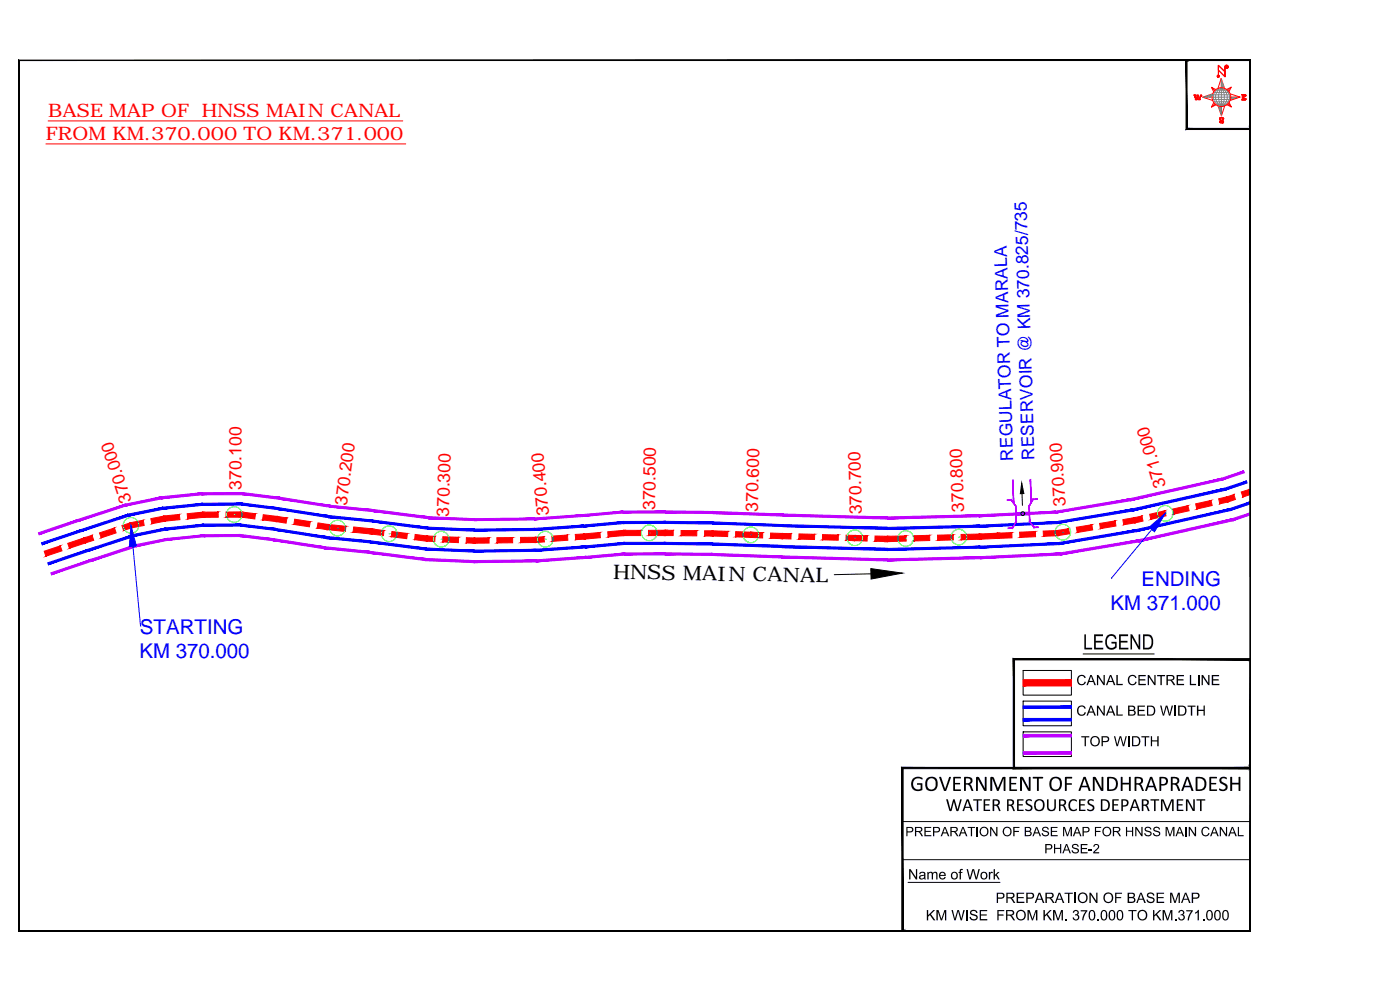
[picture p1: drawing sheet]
<svg xmlns="http://www.w3.org/2000/svg" width="420mm" height="297mm" viewBox="0 0 420 297" stroke-linecap="round" stroke-linejoin="round" font-family="sans-serif">
<defs><g id="words">
<text font-size="6.1" x="184" y="173.7" transform="rotate(1 184 173.7)">HNSS MAIN CANAL</text>
<g font-size="6.1" fill="#00f">
<text x="342.6" y="175.7">ENDING</text>
<text x="333.3" y="183">KM 371.000</text>
<text x="42" y="190.1">STARTING</text>
<text x="41.8" y="197.4">KM 370.000</text>
</g>
<g font-size="5.6" fill="#f00">
<text x="14.4" y="35.1">BASE MAP OF HNSS MAIN CANAL</text>
<text x="13.8" y="42">FROM KM.370.000 TO KM.371.000</text>
</g>
<g font-size="5.2" fill="#00f">
<text x="304.1" y="138.2" transform="rotate(-92 304.1 138.2)">REGULATOR TO MARALA</text>
<text x="310.5" y="138" transform="rotate(-92 310.5 138)">RESERVOIR @ KM 370.825/735</text>
</g>
<g font-size="5.2" fill="#f00">
<text x="72.4" y="146.9" transform="rotate(-90 72.4 146.9)">370.100</text>
<text x="349.9" y="145.8" transform="rotate(-107 349.9 145.8)">371.000</text>
<text x="39.6" y="150.2" transform="rotate(-108 39.6 150.2)">370.000</text>
<text x="104.1" y="151.8" transform="rotate(-83 104.1 151.8)">370.200</text>
<text x="134.7" y="155" transform="rotate(-88 134.7 155)">370.300</text>
<text x="164.8" y="154.6" transform="rotate(-95 164.8 154.6)">370.400</text>
<text x="196.6" y="153.1" transform="rotate(-89 196.6 153.1)">370.500</text>
<text x="227.4" y="153.5" transform="rotate(-88 227.4 153.5)">370.600</text>
<text x="258.7" y="154.3" transform="rotate(-91 258.7 154.3)">370.700</text>
<text x="289.4" y="153.5" transform="rotate(-92 289.4 153.5)">370.800</text>
<text x="319.9" y="151.7" transform="rotate(-94 319.9 151.7)">370.900</text>
</g>
</g></defs>
<!-- layer: CANAL1 -->
<g fill="#f00" stroke="#f00" stroke-width=".3">
<path d="M13.3 165.4l.5 1.5 4.3-3.1zM13.8 166.9l4.3-3.1 .5 1.5z"/>
<path d="M20.3 163l.5 1.5 4.4-3.1zM20.8 164.5l4.4-3.1 .5 1.5z"/>
<path d="M25.2 161.4l.5 1.5 1.9-2.3zM27.6 160.6l.5 1.5-2.4 .8z"/>
<path d="M29.9 159.9l.5 1.5 3.9-3zM30.4 161.4l3.9-3 .6 1.5z"/>
<path d="M36.6 157.7l.5 1.5 1.9-2.3zM39 156.9l.5 1.5-2.4 .8z"/>
<path d="M39.1 156.8l.3 1.6 3.6-2.3zM39.4 158.4l3.6-2.3 .3 1.5z"/>
<path d="M45.3 155.6l.3 1.5 3.5-2.2zM45.6 157.1l3.5-2.2 .4 1.5z"/>
<path d="M49.2 154.8l.2 1.6 4.4-2.1zM49.4 156.4l4.4-2.1 .2 1.6z"/>
<path d="M56.2 154.1l.1 1.6 4.5-2zM56.3 155.7l4.5-2 .2 1.5z"/>
<path d="M60.9 153.7v1.5l4.6-1.6zM60.9 155.2l4.6-1.6v1.6z"/>
<path d="M67.8 153.6v1.6l4.6-1.6zM67.8 155.2l4.6-1.6v1.6z"/>
<path d="M72.5 153.6l-.2 1.6 4.4-1.1zM72.3 155.2l4.4-1.1-.2 1.6z"/>
<path d="M79 154.4l-.2 1.6 4.4-1.1zM78.8 156l4.4-1.1-.3 1.6z"/>
<path d="M83.2 154.9l-.3 1.6 3.2-1.1zM82.9 156.5l3.2-1.1-.2 1.6z"/>
<path d="M88.4 155.8l-.2 1.6 4.9-.9zM88.2 157.4l4.9-.9-.2 1.6z"/>
<path d="M95.4 156.9l-.2 1.6 3.2-1.1zM95.2 158.5l3.2-1.1-.3 1.5z"/>
<path d="M98.4 157.4l-.2 1.5 5.6-1zM98.2 158.9l5.6-1-.2 1.6z"/>
<path d="M106.1 158.1l-.1 1.6 5.6-1zM106 159.7l5.6-1-.2 1.5z"/>
<path d="M111.6 158.7l-.2 1.5 3.8-1zM111.4 160.2l3.8-1-.1 1.5z"/>
<path d="M117.6 159.5l-.2 1.5 4.9-.9zM117.4 161l4.9-.9-.2 1.5z"/>
<path d="M124.6 160.4l-.2 1.5 3.8-1.1zM124.4 161.9l3.8-1.1-.2 1.6z"/>
<path d="M128.2 160.8l-.1 1.6 2.5-1.5zM128.1 162.4l2.5-1.5-.1 1.6z"/>
<path d="M132.9 161v1.6l4.7-1.4zM132.9 162.6l4.7-1.4v1.6z"/>
<path d="M140 161.3l-.1 1.6 2.5-1.5zM139.9 162.9l2.5-1.5-.1 1.6z"/>
<path d="M142.3 161.4v1.6l4.5-1.6zM142.3 163l4.5-1.6v1.5z"/>
<path d="M149.1 161.3l.1 1.6 4.7-1.6zM149.2 162.9l4.7-1.6v1.6z"/>
<path d="M156.2 161.2v1.6l4.5-1.6zM156.2 162.8l4.5-1.6v1.6z"/>
<path d="M160.6 161.2l.1 1.6 2.6-1.8zM160.7 162.8l2.6-1.8 .1 1.6z"/>
<path d="M165.6 160.9l.1 1.5 4.6-1.9zM165.7 162.4l4.6-1.9 .1 1.6z"/>
<path d="M172.6 160.4l.2 1.5 2.5-1.7zM172.8 161.9l2.5-1.7 .1 1.6z"/>
<path d="M175.3 160.2l.1 1.6 4.7-2zM175.4 161.8l4.7-2 .1 1.5z"/>
<path d="M182.4 159.6l.1 1.5 4.6-2zM182.5 161.1l4.6-2 .2 1.6z"/>
<path d="M187.2 159.1v1.6l5-1.6zM187.2 160.7l5-1.6v1.6z"/>
<path d="M194.6 159.1v1.6l5.1-1.6zM194.6 160.7l5.1-1.6v1.6z"/>
<path d="M199.7 159.1v1.6l2.3-1.6zM199.7 160.7l2.3-1.6v1.6z"/>
<path d="M204.4 159.2v1.5l4.7-1.5zM204.4 160.7l4.7-1.5v1.6z"/>
<path d="M211.5 159.3v1.5l2.4-1.5zM211.5 160.8l2.4-1.5-.1 1.5z"/>
<path d="M213.9 159.3l-.1 1.5 4.7-1.4zM213.8 160.8l4.7-1.4-.1 1.6z"/>
<path d="M220.8 159.5l-.1 1.6 4.7-1.4zM220.7 161.1l4.7-1.4-.1 1.5z"/>
<path d="M225.4 159.7l-.1 1.5 3.6-1.4zM225.3 161.2l3.6-1.4v1.6z"/>
<path d="M231.3 159.9l-.1 1.6 3.6-1.4zM231.2 161.5l3.6-1.4v1.5z"/>
<path d="M234.8 160.1v1.5l2.6-1.5zM234.8 161.6l2.6-1.5v1.6z"/>
<path d="M239.8 160.2l-.1 1.6 4.8-1.5zM239.7 161.8l4.8-1.5-.1 1.6z"/>
<path d="M246.9 160.4l-.1 1.6 4.8-1.5zM246.8 162l4.8-1.5v1.6z"/>
<path d="M253.9 160.6v1.5l2.7-1.4zM253.9 162.1l2.7-1.4-.1 1.5zM256.6 160.7l-.1 1.5 3.8-1.5zM256.5 162.2l3.8-1.5-.1 1.6z"/>
<path d="M262.6 160.8v1.6l3.7-1.5zM262.6 162.4l3.7-1.5v1.6z"/>
<path d="M266.3 160.9v1.6l5.6-1.7zM266.3 162.5l5.6-1.7 .1 1.5z"/>
<path d="M274.2 160.7l.1 1.6 4.7-1.7zM274.3 162.3l4.7-1.7v1.6z"/>
<path d="M281.4 160.6v1.5l4.7-1.7zM281.4 162.1l4.7-1.7v1.6z"/>
<path d="M288.4 160.4l.1 1.6 5.5-1.8zM288.5 162l5.5-1.8 .1 1.6z"/>
<path d="M294 160.2l.1 1.6 5.2-1.8zM294.1 161.8l5.2-1.8 .1 1.5zM299.3 160l.1 1.5 4.3-1.7zM299.4 161.5l4.3-1.7v1.6z"/>
<path d="M306 159.7l.1 1.5 4.6-1.7zM306.1 161.2l4.6-1.7 .1 1.5z"/>
<path d="M313.1 159.3l.1 1.6 4.2-1.7zM313.2 160.9l4.2-1.7 .1 1.5z"/>
<path d="M317.3 159.2l.3 1.5 3.1-2.1zM317.6 160.7l3.1-2.1 .3 1.5z"/>
<path d="M323 158.2l.3 1.6 4.4-2.4zM323.3 159.8l4.4-2.4 .2 1.6z"/>
<path d="M330 157.1l.3 1.5 4.4-2.3zM330.3 158.6l4.4-2.3 .2 1.5z"/>
<path d="M337 155.9l.2 1.5 3.2-2.1zM337.2 157.4l3.2-2.1 .2 1.6z"/>
<path d="M340.3 155.4l.4 1.5 2-2.1zM342.7 154.8l.3 1.5-2.3 .6z"/>
<path d="M345 154.3l.4 1.5 4.2-2.6zM345.4 155.8l4.2-2.6 .3 1.6z"/>
<path d="M351.9 152.7l.4 1.6 4.2-2.6zM352.3 154.3l4.2-2.6 .4 1.5z"/>
<path d="M358.8 151.2l.4 1.5 4.2-2.5zM359.2 152.7l4.2-2.5 .4 1.5z"/>
<path d="M365.7 149.6l.4 1.6 2-2.1zM368.1 149.1l.4 1.5-2.4 .6z"/>
<path d="M368.1 149.1l.4 1.5 1.8-2.2zM370.3 148.4l.5 1.5-2.3 .7z"/>
<path d="M372.5 147.6l.5 1.5 1.8-2.2zM374.8 146.9l.5 1.5-2.3 .7z"/>
<path d="M307.1 205.8h14.4v-1.9zM307.1 203.9h14.4l-14.4 1.9z"/>
</g>
<g fill="none" stroke="#f00" stroke-width=".3">
<path d="M39 156.9l.5 1.5M49.1 154.9l.4 1.5M60.8 153.7l.2 1.5M72.4 153.6v1.6M83.2 154.9l-.3 1.6M98.4 157.4l-.3 1.5M111.6 158.7l-.2 1.5M187.1 159.1l.2 1.6M199.7 159.1v1.6M213.9 159.3l-.1 1.5M225.4 159.7l-.1 1.5M317.4 159.2l.1 1.5"/>
<path d="M340.4 155.3l.2 1.6M368.1 149.1l.4 1.5M374.8 146.9l.5 1.5M25.2 161.4l.5 1.5M128.2 160.8l-.2 1.6M142.4 161.4l-.1 1.6M160.7 161.2v1.6M175.3 160.2l.1 1.6M234.8 160.1v1.5M266.3 160.9v1.6M294 160.2l.1 1.6"/>
</g>
<g fill="#00f" stroke="#00f" stroke-width=".3">
<path d="M14.3 168.9l.2 .6 11.8-4.7zM14.5 169.5l11.8-4.7 .2 .6zM26.3 164.8l.2 .6 13.5-5zM26.5 165.4l13.5-5 .1 .6zM40 160.4l.1 .6 9.6-2.6zM40.1 161l9.6-2.6 .1 .6zM49.7 158.4l.1 .6 11.2-1.7zM49.8 159l11.2-1.7 .1 .6zM61 157.3l.1 .6 11.2-.7zM61.1 157.9l11.2-.7-.1 .7zM72.3 157.2l-.1 .7 10.4 .6zM72.2 157.9l10.4 .6v.6zM82.6 158.5v.6l15.3 1.9zM82.6 159.1l15.3 1.9-.1 .6zM97.9 161l-.1 .6 13.4 .7zM97.8 161.6l13.4 .7-.1 .6zM111.2 162.3l-.1 .6 16.8 1.5zM111.1 162.9l16.8 1.5v.7zM127.9 164.4v.7h14.4zM127.9 165.1h14.4v.6zM142.3 165.1v.6l18.5-.9zM142.3 165.7l18.5-.9v.6zM160.8 164.8v.6l14.8-1.6zM160.8 165.4l14.8-1.6 .1 .6zM175.6 163.8l.1 .6 11.6-1.7zM175.7 164.4l11.6-1.7 .1 .7zM187.3 162.7l.1 .7 12.3-.7zM187.4 163.4l12.3-.7-.1 .7zM199.7 162.7l-.1 .7 14.2-.5zM199.6 163.4l14.2-.5v.6zM213.8 162.9v.6l20.9 .2zM213.8 163.5l20.9 .2v.6zM234.7 163.7v.6l31.6 .2zM234.7 164.3l31.6 .2v.7zM266.3 164.5v.7l27.8-1.3zM266.3 165.2l27.8-1.3v.6zM294.1 163.9v.6l23.7-1.7zM294.1 164.5l23.7-1.7 .1 .6zM317.8 162.8l.1 .6 23.2-4.5zM317.9 163.4l23.2-4.5v.6zM341.1 158.9v.6l27.9-6.9zM341.1 159.5l27.9-6.9 .2 .6zM369 152.6l.2 .6 6.1-2.7zM369.2 153.2l6.1-2.7v.7z"/>
<path d="M12.5 162.9l.2 .5 11.7-4.5zM12.7 163.4l11.7-4.5 .1 .6zM24.4 158.9l.1 .6 13.9-5.2zM24.5 159.5l13.9-5.2 .1 .6zM38.4 154.3l.1 .6 10.3-2.7zM38.5 154.9l10.3-2.7 .1 .6zM48.8 152.2l.1 .6 11.8-1.8zM48.9 152.8l11.8-1.8v.6zM60.7 151v.6l12-.7zM60.7 151.6l12-.7-.1 .7zM72.7 150.9l-.1 .7 10.9 .7zM72.6 151.6l10.9 .7v.6zM83.5 152.3v.6l15.2 1.8zM83.5 152.9l15.2 1.8-.1 .6zM98.7 154.7l-.1 .6 13.3 .7zM98.6 155.3l13.3 .7v.6zM111.9 156v.6l16.6 1.6zM111.9 156.6l16.6 1.6-.1 .6zM128.5 158.2l-.1 .6h14zM128.4 158.8h14v.6zM142.4 158.8v.6l18.1-.9zM142.4 159.4l18.1-.9v.7zM160.5 158.5v.7l14.6-1.7zM160.5 159.2l14.6-1.7v.7zM175.1 157.5v.7l11.9-1.7zM175.1 158.2l11.9-1.7 .1 .6zM187 156.5l.1 .6 12.6-.7zM187.1 157.1l12.6-.7v.7zM199.7 156.4v.7l14.2-.5zM199.7 157.1l14.2-.5v.6zM213.9 156.6v.6l21 .2zM213.9 157.2l21 .2v.6zM234.9 157.4v.6l31.4 .2zM234.9 158l31.4 .2v.7zM266.3 158.2v.7l27.6-1.3zM266.3 158.9l27.6-1.3v.6zM293.9 157.6v.6l23.2-1.7zM293.9 158.2l23.2-1.7 .1 .6zM317.1 156.5l.1 .6 22.6-4.4zM317.2 157.1l22.6-4.4 .2 .6zM339.8 152.7l.2 .6 27.4-6.8zM340 153.3l27.4-6.8 .2 .7zM367.4 146.5l.2 .7 6.5-2.9zM367.6 147.2l6.5-2.9 .2 .6z"/>
<path d="M307.1 216.3h14.4v-.7zM307.1 215.6h14.4l-14.4 .7z"/>
<path d="M307.1 212.6h14.4v-.8zM307.1 211.8h14.4l-14.4 .8z"/>
</g>
<g fill="#bf00ff" stroke="#bf00ff" stroke-width=".3">
<path d="M15.3 171.9l.2 .6 11.8-4.7zM15.5 172.5l11.8-4.7 .2 .6z"/>
<path d="M27.3 167.8l.2 .6 13.3-5zM27.5 168.4l13.3-5 .2 .6zM40.8 163.4l.2 .6 9.2-2.5zM41 164l9.2-2.5 .1 .6zM50.2 161.5l.1 .6 10.9-1.7zM50.3 162.1l10.9-1.7v.6zM61.2 160.4v.6l10.9-.6zM61.2 161l10.9-.6-.1 .6zM72.1 160.4l-.1 .6 10.2 .6zM72 161l10.2 .6-.1 .7zM82.2 161.6l-.1 .7 15.4 1.7zM82.1 162.3l15.4 1.7-.1 .7zM97.5 164l-.1 .7 13.4 .7zM97.4 164.7l13.4 .7v.6zM110.8 165.4v.6l16.8 1.6zM110.8 166l16.8 1.6v.6zM127.6 167.6v.6h14.7zM127.6 168.2h14.7l-.1 .6zM142.3 168.2l-.1 .6 18.7-.8zM142.2 168.8l18.7-.8v.6zM160.9 168v.6l14.9-1.7zM160.9 168.6l14.9-1.7 .1 .7zM175.8 166.9l.1 .7 11.6-1.7zM175.9 167.6l11.6-1.7v.6zM187.5 165.9v.6l12.1-.6zM187.5 166.5l12.1-.6v.6zM199.6 165.9v.6l14.1-.5zM199.6 166.5l14.1-.5v.7zM213.7 166v.7l20.9 .1zM213.7 166.7l20.9 .1v.6zM234.6 166.8v.6l31.7 .3zM234.6 167.4l31.7 .3v.6zM266.3 167.7v.6l27.9-1.3zM266.3 168.3l27.9-1.3 .1 .6zM294.2 167l.1 .6 23.8-1.7zM294.3 167.6l23.8-1.7 .1 .6zM318.1 165.9l.1 .6 23.4-4.5zM318.2 166.5l23.4-4.5 .2 .6zM341.6 162l.2 .6 28.1-7zM341.8 162.6l28.1-7 .1 .7zM369.9 155.6l.1 .7 5.3-2.5zM370 156.3l5.3-2.5v.7z"/>
<path d="M11.5 159.9l.2 .5 11.6-4.5zM11.7 160.4l11.6-4.5 .3 .6zM23.3 155.9l.3 .6 14-5.2zM23.6 156.5l14-5.2 .1 .5zM37.6 151.3l.1 .5 10.6-2.7zM37.7 151.8l10.6-2.7 .1 .6zM48.3 149.1l.1 .6 12.2-1.9zM48.4 149.7l12.2-1.9v.7zM60.6 147.8v.7l12.2-.7zM60.6 148.5l12.2-.7v.6zM72.8 147.8v.6l11.2 .8zM72.8 148.4l11.2 .8-.1 .6zM84 149.2l-.1 .6 15.2 1.8zM83.9 149.8l15.2 1.8-.1 .6zM99.1 151.6l-.1 .6 13.3 .7zM99 152.2l13.3 .7-.1 .6zM112.3 152.9l-.1 .6 16.5 1.5zM112.2 153.5l16.5 1.5v.7zM128.7 155v.7l13.7-.1zM128.7 155.7l13.7-.1v.6zM142.4 155.6v.6l18-.8zM142.4 156.2l18-.8v.6zM160.4 155.4v.6l14.5-1.6zM160.4 156l14.5-1.6v.6zM174.9 154.4v.6l12-1.7zM174.9 155l12-1.7 .1 .6zM186.9 153.3l.1 .6 12.7-.6zM187 153.9l12.7-.6v.6zM199.7 153.3v.6l14.3-.4zM199.7 153.9l14.3-.4v.6zM214 153.5v.6l21 .1zM214 154.1l21 .1v.7zM235 154.2v.7l31.3 .2zM235 154.9l31.3 .2v.6zM266.3 155.1v.6l27.5-1.3zM266.3 155.7l27.5-1.3v.7zM293.8 154.4v.7l23-1.7zM293.8 155.1l23-1.7v.6zM316.8 153.4v.6l22.4-4.4zM316.8 154l22.4-4.4 .2 .6zM339.2 149.6l.2 .6 27.1-6.7zM339.4 150.2l27.1-6.7 .2 .6zM366.5 143.5l.2 .6 6.5-2.8zM366.7 144.1l6.5-2.8 .2 .6z"/>
<path d="M307.1 226.3h14.4v-.7zM307.1 225.6h14.4l-14.4 .7z"/>
<path d="M307.1 221.1h14.4v-.8zM307.1 220.3h14.4l-14.4 .8z"/>
</g>
<!-- layer: STRUCTURE -->
<g fill="#7f00ff" stroke="#7f00ff" stroke-width=".3">
<path d="M302.3 150v.2l1.2-.3zM302.3 150.2l1.2-.3v.2zM303.5 149.9l1.4 1.9zM303.5 150.1l1.4 1.7zM304.8 151.9l.2 2.3zM304.8 151.9l.2 2.3z"/>
<path d="M304.9 154.2l.2 2.3zM304.9 154.2l.2 2.3h-.2zM304.9 156.5l-1.1 2 1.3-2zM304.9 156.5l-1.1 2v-.1zM302.5 158.6l1.3-.1v-.1zM302.5 158.4h1.3l-1.3 .2z"/>
<path d="M303.9 144.1l.2 6.9h.2zM303.9 144.1l.2-.1 .2 7z"/>
<path d="M309.2 143.9l.2 6.9h.2zM309.2 143.9l.1-.1 .3 7z"/>
<path d="M310.3 158.3h1.3v-.2zM310.4 158.2l1.2-.1-1.3 .2zM308.9 156.4l1.4 1.9 .1-.1zM308.9 156.4h.2l1.3 1.8zM308.9 154.1v2.3h.2zM308.9 154.1l.2 2.3zM308.8 151.7l.2 2.4zM308.8 151.7l.2 .1v2.3zM310 149.7l-1.2 2 .2 .1zM310 149.7l.1 .2-1.1 1.9zM310 149.7l.1 .2 1.2-.2zM310.1 149.9l1.2-.2v.2z"/>
<path d="M304.9 154.6l4.1-.1-.1-.8zM304.9 153.8l4-.1-4 .9z"/>
</g>
<path d="M304.9 154.2h.1" fill="none" stroke="#7f00ff" stroke-width=".3"/>
<path d="M306.6 144.9l.7 3.2h-1.1z" fill="#000" stroke="#000" stroke-width=".3"/>
<g fill="none" stroke="#000" stroke-width=".3">
<path d="M306.7 148.1l.1 3.5"/>
<circle cx="307" cy="154.1" r=".57"/>
</g>
<path d="M296.7 59l2.4 80.1 13.6-.5zM296.7 59l13.6-.5 2.4 80.1z" fill="#fff" stroke="#fff" stroke-width=".3"/>
<!-- layer: CSMark -->
<g fill="none" stroke="#0f0" stroke-width=".3">
<path d="M39.3 157.6h.1M70.3 154.4h.1M101.3 158.5h.1M194.8 159.9h.1M319 159.7h.1M349.7 154.1h.1M116.8 160.1h.1M132.4 161.8h.1M163.6 161.8h.1M225.3 160.5h.1M256.5 161.4h.1M271.8 161.6h.1"/>
<path d="M287.8 161.2h.1"/>
<circle cx="39.3" cy="157.6" r="2.35"/>
<circle cx="70.3" cy="154.4" r="2.35"/>
<circle cx="101.3" cy="158.4" r="2.35"/>
<circle cx="194.9" cy="159.9" r="2.35"/>
<circle cx="319" cy="159.7" r="2.35"/>
<circle cx="349.7" cy="154" r="2.35"/>
<circle cx="116.8" cy="160.1" r="2.35"/>
<circle cx="132.4" cy="161.8" r="2.35"/>
<circle cx="163.7" cy="161.8" r="2.35"/>
<circle cx="225.3" cy="160.5" r="2.35"/>
<circle cx="256.5" cy="161.4" r="2.35"/>
<circle cx="271.8" cy="161.6" r="2.35"/>
<circle cx="287.8" cy="161.1" r="2.35"/>
</g>
<!-- layer: PAGE -->
<g fill="#000" stroke="#000" stroke-width=".3">
<path d="M356.1 18h19.2zM356.2 18.2l19.1-.2zM375.3 18v20.7zM375.2 18.2l.1 20.5zM375.2 38.5l.1 .4zM356.2 38.5h19l.1 .4zM356.2 38.5l-.2 .4h19.3z"/>
<path d="M356 18v20.9l.2-.4zM356 18l.2 .2v20.3zM356 18l.2 .2z"/>
<path d="M304.1 197.6l.4 32.7v-32.3zM304.1 197.6l.4 32.7-.4 .3zM304.5 230.3l-.4 .3 71-.3zM304.1 230.6l71-.3 .2 .3zM375.1 230.3l.2 .3z"/>
<path d="M375.1 198v32.3l.2-32.5zM375.3 197.8v32.7l-.2-.2z"/>
<path d="M375.3 197.6l-.2 .4zM304.1 197.6h71.2l-.2 .4zM304.1 197.6l.4 .4h70.6z"/>
<path d="M270.7 230.3l.3 48.9v-48.6zM270.7 230.3l.3 48.9-.3 .2zM270.7 279.4l.3-.2z"/>
<path d="M375.1 230.6v48.6l.2-48.7zM375.3 230.5v48.9l-.2-.2z"/>
<path d="M375.3 230.3l-.2 .3zM270.7 230.3h104.6l-.2 .3zM270.7 230.3l.3 .3h104.1z"/>
<path d="M5.6 18l.2 261.4zM5.6 18l.2 261.4zM5.6 18h369.7zM5.8 18.2l369.5-.2zM375.3 18v261.4zM375.2 18.2l.1 261.2zM5.6 279.4h369.7zM5.6 279.3h369.6z"/>
<path d="M271 279.2l104.3 .2-.2-.2zM270.8 279.4l.2-.2 104.3 .2z"/>
</g>
<g fill="#000">
<path d="M325.4 190.3h.5v4.1h1.9v.5h-2.4zM328.4 190.3h2.6v.6h-2.1v1.4h2v.5h-2v1.6h2.2v.5h-2.7zM332.1 191l.7-.6 .7-.2 .6 .1 .7 .5 .3 .8-.5 .2-.5-.9-1.3 .1-.5 .8-.1 1.2 .6 1.2 1.1 .2 .8-.5v-.8h-1.1v-.5h1.5l-.1 1.8-.7 .4-1 .1-1.2-.7-.4-1.1v-1.2zM335.8 190.3h2.8v.6h-2.2v1.4h2v.5h-2v1.6h2.2v.5h-2.8zM339.3 190.3h.5l1.9 3.6v-3.6h.5v4.6h-.5l-2-3.6v3.6h-.4zM323.6 202.9l.8-.4h.7l.5 .4 .3 .5-.4 .1-.4-.6-.6-.1-.6 .3-.2 .6 .2 1.3 .9 .3 .4-.2 .3-.6 .4 .1-.4 .7-1 .3-1-.5-.3-1.3zM323.6 212l.7-.3h.7l.7 .4 .2 .5h-.4l-.4-.5-.7-.1-.6 .4-.1 .5v1l.5 .5h.8l.5-.7 .4 .1-.5 .8-1.2 .2-.7-.5-.3-1.4zM329.2 202.5h.4l1.6 2.4v-2.4h.4v3.1h-.4l-1.6-2.4v2.4h-.4zM329.2 211.7h.4l1.6 2.4v-2.4h.4v3h-.4l-1.6-2.4v2.4h-.4zM335 202.5h.5v2.7h1.4v.4h-1.9zM335 211.7h.5v2.7h1.4v.3h-1.9zM338.7 203l1-.5h.6l.5 .4 .3 .5-.4 .1-.3-.6-.7-.1-.6 .3-.2 .6 .3 1.3 .8 .3 .4-.2 .4-.6 .3 .1-.3 .7-1.1 .3-.9-.5-.3-.8z"/>
<path d="M341.4 211.7h2.2v.3h-1.8v1h1.7v.4h-1.7v1h1.9v.3h-2.3zM341.6 202.5h2.2v.4h-1.8v.9h1.7v.4h-1.7v1h1.9v.4h-2.3zM344.4 202.5h.5l1.5 2.4v-2.4h.4v3.1h-.4l-1.6-2.4v2.4h-.4zM347.3 202.5h2.3v.4h-.9v2.7h-.5v-2.7h-.9zM348.2 211.7h.4l.5 2.6 .8-2.6h.5l.6 2.6 .6-2.6h.5l-.9 3h-.4l-.7-2.6-.8 2.6h-.3zM353.1 202.5h2.2v.4h-1.8v.9h1.7v.4h-1.7v1h1.9v.4h-2.3zM357.1 202.5h.4v2.7h1.5v.4h-1.9zM356.4 211.7h2.4v.3h-1v2.7h-.4v-2.7h-1zM359.2 211.7h.4v1.2h1.6v-1.2h.4v3h-.4v-1.4h-1.6v1.4h-.4zM360.6 202.5h.4l1.6 2.4v-2.4h.4v3.1h-.4l-1.6-2.4v2.4h-.4zM363.7 202.5h2.2v.4h-1.8v.9h1.6v.4h-1.6v1h1.8v.4h-2.2zM273.8 233.8l1.2-.7 1.2 .1a.39 .39 0 0 1 .6 .1 .39 .39 0 0 1-.2 .5l-.6-.2h-.9l-.6 .3-.4 .8 .1 1.5 1 .7 1.1-.2v-1.2h-1l-.1-.4 1.6-.1v2l-1 .4-1.4-.3-.8-.8-.2-1.4z"/>
<path d="M281.9 233.1l.6 .1 1.1 3.5 1.2-3.6h.6l-1.5 4.2-.6-.1zM286.1 233.3l.2-.2 2.1 .1-.1 .4h-1.7v1.3l1.5 .1v.3h-1.5v1.6h1.7v.4h-2l-.2-.1zM292.9 233.3l.3-.2 .6 .2 1.7 3.3v-3.4h.6l-.1 4.1-.7-.1-1.8-3.5v3.6h-.6zM297.2 233.2h1l1.3 3.3 1.3-3.2 .2-.2h.7l.1 4.2h-.6v-3.7l-1.6 3.7-.4-.1-1.4-3.6v3.6l-.5 .1zM303 233.2h2.2v.4h-1.7v1.3l1.5 .1-.1 .3h-1.4v1.6h1.7l-.1 .4-2.2-.1zM306.2 233.2l.8 .1 1.8 3.3v-3.4h.5v4.1h-.5l-.3-.2-1.8-3.4v3.5h-.6zM309.9 233.2h3.2l-.2 .4h-1.1l-.1 3.7h-.5v-3.7h-1.2zM319.6 233.2h2.2l-.1 .4h-1.6v1.4h1.5l.1 .3-1.6 .2-.1 1.8h-.4zM324.5 220.9h2.4v.3h-1v2.7h-.4v-2.7h-1zM328 233.3l.2-.2 .7 .2 1.7 3.3v-3.4h.5v4.1l-.8-.1-1.8-3.5v3.6h-.5zM334.3 220.9h.4l.6 2.6 .7-2.6h.5l.7 2.6 .6-2.6h.4l-.8 3h-.4l-.8-2.7-.7 2.7h-.4zM336.4 233.1h.5v1.8h1.9v-1.7l.6-.1v4.2l-.6-.1v-1.8h-1.9v1.9h-.5z"/>
<path d="M342.5 220.9h2.4v.3h-1v2.7h-.4v-2.7h-1zM345.4 220.9h.4v1.2h1.5v-1.2h.4v3h-.4v-1.4h-1.5v1.4h-.4zM362.9 233.2h2.3v.4h-1.7v1.3l1.5 .1-.1 .3h-1.4v1.6h1.7l-.1 .4-2.2-.1zM366.3 233.3l.7-.3 .5 .1a.46 .46 0 0 1 .6 .1 .46 .46 0 0 1 0 .6l-.8-.3a.7 .7 0 0 0-.8 .7 .7 .7 0 0 0 .8 .7l1.1 .8-.1 1.1-1 .6-1.2-.2a.33 .33 0 0 1-.3-.4 .33 .33 0 0 1 .3-.3 .33 .33 0 0 1 .4 .3h1.1l.2-.7-1.7-1.4-.2-.8zM369.2 233.2h.6v1.7h1.9v-1.8h.6v4.2h-.6v-1.9h-1.9v1.8h-.6zM277.4 248.1h2.1v.3h-1.7v.9h1.5v.3h-1.5v1h1.7v.3h-2.1zM284 239.8l.5 .1 .8 3 .8-3.1 .4 .1 .9 3 .7-3 .5-.1-.9 3.4h-.7l-.7-2.6-.7 2.6-.6 .1zM290.4 248.1h2.2v.3h-.9v2.5h-.3v-2.5h-1zM292.1 239.9h2.6v.3h-1.1v3.1h-.5v-3.1h-1zM297.2 248.1h.3l1.5 2.2v-2.2h.4v2.8h-.4l-1.5-2.2v2.2h-.3zM295.2 239.9h2l-.1 .3h-1.4v1.1h1.2v.4h-1.2v1.3h1.4v.3l-1.9-.1zM304.1 248.1h1.9v.3h-1.5v.9h1.3v.3h-1.3v1.3h-.4z"/>
<path d="M305.3 239.9l1.8-.1v.4h-1.4v1.1h1.3l-.1 .4h-1.2v1.3h1.4v.3l-1.9-.1zM308.1 240l1-.2 .5 .2v.4l-.9-.2-.5 .5 .3 .4 1.1 .6 .3 1-.6 .6h-1.3a.3 .3 0 0 1-.4-.2 .3 .3 0 0 1 .2-.4 .3 .3 0 0 1 .4 .2h1l.2-.6-1.5-1-.1-.8zM312.9 248.3l.9-.3 .9 .5 .1 .4h-.4l-.5-.5h-.5l-.3 .4 .1 .3 1.6 .6v.8l-.4 .3-1 .1-.6-.4-.2-.5h.4l.1 .3 .5 .3 .9-.3-.1-.4-1.6-.7zM315.4 248.1h2v.3h-1.7v.9h1.6v.3h-1.6v1h1.7v.3h-2zM316.3 253.2h.4v1.2h1.4v-1.2h.4v2.8h-.4v-1.3h-1.4v1.3h-.4zM314.2 239.9h.5l.1 2.7 .4 .4h.6l.6-.7v-2.4h.5v2.4l-.5 .9-.9 .2-1-.4-.3-.8zM319 248.1h.6l.8 2.4 .8-2.4h.5v2.8h-.4v-2.4l-.8 2.4h-.3l-.8-2.4v2.4h-.4zM321.8 253.6l.6-.4h.6l.6 .4 .1 .4h-.3l-.4-.5h-.6l-.4 .4 .2 .3 1.5 .6 .1 .6-.3 .5-1 .2-.6-.3-.3-.7h.4l.1 .4 .4 .2h.8l.1-.6-1.5-.6-.2-.4zM321.1 240.2l.8-.4 1.2 .3a.23 .23 0 0 1 .1 .4 .23 .23 0 0 1-.4-.1l-1.1-.1-.5 .9 .2 1.4 .5 .4 .8-.1a.3 .3 0 0 1 .4-.2 .3 .3 0 0 1 .2 .4 .3 .3 0 0 1-.4 .1l-1.1 .2-.9-.6-.3-1.5zM324.3 253.2h2.1v.4h-1.7v.8h1.5v.4h-1.5v.9h1.7v.3h-2.1zM323.9 239.9l1.8-.1v.4h-1.4v1.1h1.3l-.1 .4h-1.2v1.3h1.4v.3h-1.8zM326.7 254.8h1.1v.4h-1.1z"/>
<path d="M326.7 240l1-.2 .5 .2v.4l-.9-.2-.5 .5 .2 .3 1.3 .9 .1 .7-.3 .5-.5 .3h-.7l-.6-.4a.28 .28 0 0 1 .2-.3 .28 .28 0 0 1 .3 .2l.8 .1 .4-.6-.2-.4-1.3-.8-.1-.7zM328.6 248.1h1.9v.3h-1.6v.9h1.4v.3h-1.4v1.3h-.3zM328.2 253.6l.5-.4 1 .3 .2 .3-.2 .7-1.2 1.2h1.4v.3h-1.8v-.4l1.4-1.5v-.4l-.5-.2-.5 .2-.1 .4-.3-.1zM333.9 239.9l1.8-.1v.4h-1.4v1.1h1.2v.4h-1.2v1.3h1.4v.3h-1.8zM337.9 248.1h.4v1.2h1.4v-1.2h.4v2.8h-.4v-1.3h-1.4v1.3h-.4zM340.7 248.1h.4l1.4 2.2v-2.2h.4v2.8h-.4l-1.4-2.2v2.2h-.4zM343.7 248.3l.9-.3 .8 .4 .1 .5h-.3l-.5-.5h-.6l-.3 .4 .2 .3 1.5 .6 .1 .5-.2 .5-1 .3-.9-.6-.1-.4h.4v.3l.6 .3 .7-.1 .2-.4-.3-.3-1.4-.6zM346.2 248.4l.8-.4 1 .4 .1 .5h-.3l-.5-.5h-.6l-.2 .3 .1 .3 1.5 .7 .1 .6-.3 .4-.8 .3-.9-.5-.2-.5h.3l.3 .5 .4 .1h.5l.4-.4-.2-.4-1.5-.6zM345.3 239.9h2.6l-.1 .3h-1v3.1h-.5v-3.1h-1zM349.8 248.1h.6l.8 2.4 .8-2.4h.5v2.8h-.4v-2.4l-.8 2.4h-.3l-.8-2.4v2.4h-.4zM348.4 239.9h.8l1.1 2.8 1.1-2.7 .8-.1v3.4h-.4v-3.1l-1.4 3.2-.3-.1-1.2-3.1v3.1h-.5zM353.2 239.9h1.9v.3h-1.5v1.1h1.2l.1 .2v.2h-1.3v1.3h1.5v.3h-1.9z"/>
<path d="M356.8 248.1h.3l1.5 2.2v-2.2h.4v2.8h-.4l-1.5-2.2v2.2h-.3zM355.9 239.9l.6-.1 .2 .2 1.4 2.7v-2.8l.4-.1v3.5l-.6-.1-1.5-2.9v3h-.5zM359.1 239.9h2.6v.3h-1.1v3.1h-.5v-3.1h-1zM360.8 248.5l1-.5 .5 .1 .5 .4 .2 .4-.4 .1-.4-.6h-.7l-.4 .4-.2 .6 .1 .7 .6 .5 .7-.1 .3-.6 .4 .1-.3 .7-1 .3-.9-.5-.3-.9zM366.1 248.1h.4l1.4 2.2v-2.2h.4v2.8h-.4l-1.5-2.2v2.2h-.3zM371.5 248.1h.3v2.5h1.4v.3h-1.7zM272.9 260.8h.4l1.6 2.4v-2.4h.4v3.1h-.5l-1.6-2.5v2.5h-.3zM278.1 273.1h.5v1.5l1.5-1.5h.5l-1.2 1.2 1.3 1.8h-.5l-1.1-1.5-.5 .4v1.1h-.5zM278.3 261.6h.4v.3l.4-.3h.6a.26 .26 0 0 0 .2 .3 .26 .26 0 0 0 .3-.2l.5-.2 .5 .3 .2 2.1h-.4v-1.7l-.4-.3-.6 .3v1.7h-.4v-1.8l-.2-.2-.6 .2-.1 1.8h-.4zM281 273.1h.7l.8 2.6 .9-2.6h.6v3h-.4v-2.5l-.9 2.5h-.4l-.9-2.6v2.6h-.4zM285.6 273.1h.4l.6 2.6 .7-2.6h.5l.7 2.6 .6-2.6h.4l-.8 3h-.4l-.8-2.7-.7 2.7h-.4zM288.1 260.9l.9-.2-.1 .4-.5 .1v.4h.4v.3h-.4v2h-.4v-2h-.3v-.3h.3z"/>
<path d="M290.1 260.8h.4l.6 2.6 .7-2.6h.5l.7 2.6 .6-2.6h.5l-.9 3.1h-.4l-.7-2.8-.8 2.8h-.4zM291.3 273.3l.9-.3 .7 .1 .4 .4v.4h-.3l-.2-.3-.4-.3-.6 .1-.3 .4 .2 .4 1.6 .6 .1 .7-.3 .5-1.1 .2-.8-.4-.2-.7h.4l.2 .5 .4 .2h.7l.3-.4-.2-.5-1.6-.6-.1-.6zM294 273.1h2.3v.3h-1.9v1h1.7v.3h-1.7v1.1h1.9v.3h-2.3zM296.8 261.6h.3v.4l.3-.4 .6 .1-.1 .3-.7 .1v1.8h-.4zM298.2 260.8h.4v1.7l.9-.9h.5l-.9 .8 1 1.5h-.5l-.7-1.2-.3 .3v.9h-.4zM299.3 273.1h2.1v.3h-1.7v1h1.5v.3h-1.5v1.4h-.4zM305.1 267.8h2.3v.4h-1.9v1h1.7v.3h-1.7v1.1h1.9v.3h-2.3zM308.4 273.1h.6l.9 2.6 .9-2.6h.5v3h-.4v-2.5l-.9 2.5h-.3l-.9-2.6v2.6h-.4zM313.2 273.1h.4v1.5l1.5-1.5h.6l-1.3 1.2 1.3 1.8h-.5l-1.1-1.5-.5 .4v1.1h-.4zM316 273.1h.7l.9 2.6 .8-2.6h.6v3h-.4v-2.5l-.9 2.5h-.4l-.8-2.6v2.6h-.5zM319.7 275.7h.4v.4h-.4zM319.5 267.8h2.5v.4h-1.1v2.7h-.4v-2.7h-1z"/>
<path d="M322.1 273.3l.9-.3 .7 .6v.5l-.3 .3 .4 .3 .1 .8-.5 .6h-1l-.5-.6v-.2h.4l.1 .3 .5 .3 .6-.5-.2-.7h-.7l.1-.4 .6-.2 .1-.5-.7-.3-.4 .6-.3-.1zM324.3 273.1h2l-.9 1.7-.3 1.3h-.3v-.7l1.1-2h-1.6zM327 267.8h.4l1.6 2.5v-2.5h.4v3.1h-.5l-1.6-2.4v2.4h-.3zM329.3 275.7h.4v.4h-.4zM334.7 267.8h2v.4h-1.7v1h1.5v.3h-1.5v1.4h-.3zM338.6 273.1h2.5v.3h-1.1v2.7h-.3v-2.7h-1.1zM344.4 268l1-.2 .9 .4 .1 .5h-.4l-.1-.3-.4-.3h-.5l-.4 .3 .2 .5 1.5 .6 .3 .5-.4 .8-1 .2-.9-.4-.2-.7h.4l.1 .4 .5 .3 .8-.1 .2-.3-.1-.5-1.6-.5-.2-.7zM346 273.1h.4v1.5l1.6-1.5h.5l-1.3 1.2 1.4 1.8h-.6l-1.1-1.5-.5 .4v1.1h-.4zM347.1 267.8h2.2v.4h-1.8v1h1.7v.3h-1.7v1.1h1.9v.3h-2.3zM348.9 273.1h.6l.9 2.6 .9-2.6h.5v3h-.3v-2.5l-.9 2.5h-.4l-.9-2.6v2.6h-.4zM351.2 267.8h.6l.9 2.7 .8-2.7h.6v3.1h-.4v-2.6l-.9 2.6h-.4l-.8-2.6v2.6h-.4zM352.6 275.7h.4v.4h-.4z"/>
<path d="M353.8 273.3l.8-.3 .8 .6v.5l-.4 .3 .6 .5v.6l-.7 .6h-.9l-.4-.8h.4v.3l.5 .3 .6-.3v-.8l-.8-.1v-.4l.7-.2v-.5l-.6-.3-.4 .6-.4-.1zM356 273.1h2l-.9 1.7-.3 1.3h-.4l.1-.7 1-2h-1.5zM358.7 273.8l1.1-.8v3.1h-.4v-2.4l-.7 .5zM361 275.7h.4v.4h-.4z"/>
<path d="M343 190.3l1.9 .1 .9 .6 .3 1v1.1l-.3 1-.5 .5-.5 .3h-1.8zM343.5 190.9v3.5l1.4-.1 .6-1v-1.7l-.6-.7z"/>
<path d="M327.2 202.5h.4l1.3 3.1h-.5l-.3-1h-1.3l-.3 1h-.4zM327.4 202.9l-.4 1.4h1z"/>
<path d="M327.2 211.7h.4l1.3 3h-.5l-.3-.9h-1.3l-.3 .9h-.4zM327.4 212l-.4 1.5h1z"/>
<path d="M333.1 202.5h.4l1.2 3.1h-.4l-.4-1h-1.2l-.4 1h-.4zM333.3 202.9l-.5 1.4h1z"/>
<path d="M333.1 211.7h.4l1.2 3h-.4l-.4-.9h-1.2l-.4 .9h-.4zM333.3 212l-.5 1.5h1z"/>
<path d="M338.6 211.7h1.4l.6 .3 .1 .6-.4 .5 .5 .3v.7l-.3 .4-1.9 .2zM339 212v1l1.2-.2-.1-.7zM339 213.3v1.1l1.3-.2 .1-.5-.2-.3z"/>
<path d="M344.2 211.7h1.5l.8 .6 .2 1.1-.4 1.1-.6 .2h-1.5zM344.6 212v2.4l1.4-.2 .3-.7-.2-1.1-.4-.3z"/>
<path d="M350.1 202.5h1.6l.7 .4v.9l-.8 .4 1.1 1.4h-.5l-1-1.4h-.7v1.4h-.4zM350.5 202.9v1l1.2-.1 .4-.3-.2-.6z"/>
<path d="M353.6 211.7l1.6 .1 .7 .5 .2 1.3-.5 .9-.5 .2h-1.5zM354 212v2.4l1.3-.2 .4-.6-.1-1.1-.5-.4z"/>
<path d="M278 233.8l.5-.5 .8-.3 1 .1 .7 .5 .4 .8v1.2l-.2 .8-.5 .6-.7 .3-.8 .1-1.2-.7-.3-1v-1.2zM278.9 233.7l-.6 .8 .1 1.6 .7 .8 1.1-.2 .6-1-.1-1.5-.8-.6z"/>
<path d="M289.4 233.2l1.5-.1 .8 .5 .1 1.1-.7 .5 .4 .5 .5 1.3a.28 .28 0 0 1-.1 .4 .28 .28 0 0 1-.4-.2l-.6-1.4-.4-.3-.6-.1v1.9h-.6zM289.9 233.6v1.4l1.2-.2 .2-.3-.1-.7-.4-.2z"/>
<path d="M315.4 233.6l.9-.5 .9-.1 1.2 .7 .3 .9v1.2l-.3 .7-.5 .6-1.5 .3-1.1-.7-.3-.8-.1-1zM316 233.8l-.5 1.1 .2 1.4 .7 .6 1-.1 .7-1-.1-1.5-.8-.7h-.8z"/>
<path d="M327.6 221.2l1-.4 1.1 .5 .4 1.2-.5 1.1-.5 .3h-.7l-.8-.3-.4-1.3zM327.9 221.4l-.3 .8 .2 .9 .6 .5 .7-.1 .5-.6-.1-1.2-.6-.5z"/>
<path d="M325.2 233.1l.7 .1 1.3 4.1-.5-.1-.3-1h-1.8l-.4 1.1h-.5zM325.5 233.7l-.7 2.1h1.4z"/>
<path d="M330.6 220.9h1.8l.5 .6-.1 .8-.3 .2-1.5 .2v1.2h-.4zM331 221.2v1.1h.9l.5-.2-.1-.8z"/>
<path d="M332.3 233.2h1.9l1.1 .8 .2 1.7-.3 .8-.5 .5-1.2 .3-1.2-.1zM332.8 233.6v3.3l1.4-.2 .3-.2 .4-.7-.2-1.5-.6-.6z"/>
<path d="M339.7 220.9h1.5l.8 .5 .2 1.4-.6 .9-1.9 .2zM340.1 221.2v2.4l1.2-.1 .5-.8-.1-1-.4-.4z"/>
<path d="M340.5 233.2l1.6-.1 .8 .5 .1 1.1-.8 .5 .5 .5 .5 1.3a.28 .28 0 0 1-.1 .4 .28 .28 0 0 1-.4-.2l-.6-1.4-.4-.3-.6-.1v1.9h-.6zM341.1 233.6v1.4l1.1-.2 .2-.4v-.6l-.4-.2z"/>
<path d="M345.1 233.1h.7l1.5 4.2-.6-.1-.4-1h-1.7l-.4 1.1h-.5zM345.5 233.7l-.8 2.1h1.5z"/>
<path d="M348 233.2h1.8l.5 .4 .2 .5-.1 .8-.5 .6-1.4 .2-.1 1.6h-.4zM348.5 233.6v1.6h.9l.5-.5v-.8l-.5-.3z"/>
<path d="M351.4 233.3l1.2-.2 .9 .2 .4 .6v.6l-.4 .6a.26 .26 0 0 0-.3 .2 .26 .26 0 0 0 .3 .3l.6 1.4a.29 .29 0 0 1-.1 .4 .29 .29 0 0 1-.4-.2l-.6-1.4-.4-.3-.7-.1v1.9h-.5zM351.9 233.6v1.4h.9l.4-.3 .1-.6-.2-.4z"/>
<path d="M356 233.1l.7 .1 1.4 4.1-.5-.1-.4-1h-1.8l-.3 1.1h-.5zM356.3 233.7l-.7 2.1h1.5z"/>
<path d="M358.8 233.3l.2-.2h1.6l1.2 .8 .2 .6v1.1l-.2 .7-.5 .7-1.2 .3-1.3-.1zM359.4 233.6v3.3l1.3-.2 .5-.4 .2-.5v-1.3l-.7-.8z"/>
<path d="M272 248.1h1.5l.6 .7-.3 .8-1.5 .2v1.1h-.3zM272.3 248.4v1l1.4-.1v-.5l-.2-.3z"/>
<path d="M274.6 248.1h1.6l.5 .2 .1 .9-.8 .4 1 1.3h-.4l-.6-.9-.4-.4h-.6v1.3h-.4zM275 248.4v.9h.9l.5-.2v-.5l-.3-.2z"/>
<path d="M280 248.1h1.5l.6 .5v.6l-.4 .5-1.3 .1v1.1h-.4zM280.4 248.4v1l1.3-.2-.1-.7z"/>
<path d="M283.4 248.1h.4l1.1 2.8h-.4l-.3-.8h-1.2l-.3 .8h-.4zM283.6 248.4l-.5 1.3h1z"/>
<path d="M285.2 248.1h1.7l.4 .2 .1 .9-.7 .4 1 1.3h-.5l-.5-.9-.5-.4h-.6v1.3h-.4zM285.6 248.4v.9h.9l.5-.2v-.5l-.3-.2z"/>
<path d="M288.8 248.1h.4l1.1 2.8h-.4l-.3-.8h-1.2l-.3 .8h-.4zM289 248.4l-.5 1.3h1z"/>
<path d="M290.1 239.9h.6l1.2 3.4h-.5l-.3-.9h-1.4l-.3 .8-.5 .1zM290.4 240.3l-.7 1.8h1.3z"/>
<path d="M294.4 248.4l1.1-.4 .9 .6 .2 1.3-.5 .8-.9 .3-.9-.6-.3-1.1zM294.7 248.6l-.3 .5v1l.7 .5 .7-.1 .5-.6-.1-1-.7-.5z"/>
<path d="M298 239.9l1.2-.1 .7 .4 .1 1-.6 .4 .3 .3 .5 1.2a.23 .23 0 0 1-.1 .3 .23 .23 0 0 1-.3-.2l-.6-1.3-.8-.1v1.5h-.5zM298.4 240.2v1.2h.7l.4-.3 .1-.5-.2-.3z"/>
<path d="M301.3 248.5l1.1-.5 .9 .5 .3 1.3-.5 .9-1 .3-.8-.4-.4-.9zM301.7 248.5l-.4 .8 .1 .8 .6 .5 .8-.1 .4-.7-.1-.9-.6-.5z"/>
<path d="M302.2 239.9l1.3-.1 .8 .5v.8l-.6 .5 .3 .3 .5 1.2a.25 .25 0 0 1-.1 .3 .25 .25 0 0 1-.3-.2l-.6-1.2-.8-.2v1.5h-.5zM302.7 240.2v1.2l1-.1 .2-.5-.1-.4z"/>
<path d="M307.5 248.1h1.5l.4 .3 .1 .6-.4 .4 .5 .5-.2 .8-1.9 .2zM307.9 248.4v.9l1.2-.2-.1-.6zM307.9 249.6v1h.9l.4-.3-.2-.6z"/>
<path d="M310.9 248.1h.4l1.1 2.8h-.4l-.3-.8h-1.2l-.3 .8h-.3zM311.1 248.4l-.4 1.3h.9z"/>
<path d="M310.7 240.3l.6-.4 1-.1 .9 .5 .3 1.6-.3 .9-.4 .4-1 .2-1.1-.4-.3-.9v-1zM311.3 240.3l-.4 .8v1.2l.5 .6 .9 .1 .6-.7v-1.5l-.6-.6z"/>
<path d="M313.7 253.2l1.6 .1 .5 .5v.5l-.3 .5-1.4 .1v1.1h-.4zM314.1 253.6v1h1l.3-.3-.2-.7z"/>
<path d="M319.9 253.2h.4l1.1 2.8h-.4l-.3-.8h-1.2l-.3 .8h-.4zM320.1 253.5l-.5 1.4h1z"/>
<path d="M317.9 239.9l1.2-.1 .7 .4 .1 1-.6 .4 .3 .3 .5 1.2a.23 .23 0 0 1-.1 .3 .23 .23 0 0 1-.3-.2l-.6-1.3-.8-.1v1.5h-.5zM318.3 240.2v1.2h.7l.4-.3 .1-.5-.3-.3z"/>
<path d="M323.1 248.1h.3l1.2 2.8h-.4l-.3-.8h-1.2l-.3 .8h-.4zM323.2 248.4l-.4 1.3h.9z"/>
<path d="M324.9 248.1l1.7 .1 .4 .5v.5l-.4 .5-1.3 .1v1.1h-.4zM325.3 248.4v1l1.3-.2-.2-.7z"/>
<path d="M330.8 249.5a1.4 1.4 0 0 1 2.8 0 1.4 1.4 0 0 1-2.8 0zM331.6 248.5l-.4 .7 .2 1 .5 .4 .7-.1 .5-.8-.2-1-.5-.3z"/>
<path d="M330.4 239.9h1.5l.9 .6 .3 .7v.9l-.3 .7-.5 .4h-1.9zM330.8 240.2v2.8l1.1-.1 .7-1-.1-1.1-.7-.6z"/>
<path d="M334 248.1h1.7l.4 .2 .1 .9-.8 .4 1 1.3h-.4l-.6-.9-.4-.4h-.6v1.3h-.4zM334.4 248.4v.9h.9l.5-.2v-.5l-.3-.2z"/>
<path d="M336.5 239.9h1.5l.5 .3 .2 .6-.4 1-1.3 .2v1.3l-.2 .1-.3-.1zM337 240.2v1.4l1-.1 .2-.5-.2-.6z"/>
<path d="M340.2 239.9h.7l1.2 3.4h-.5l-.3-.9h-1.5l-.3 .9h-.4zM340.5 240.3l-.5 1.8h1.2z"/>
<path d="M342.7 239.9l1.3-.1 .7 .5v.8l-.6 .5 .3 .3 .5 1.2a.25 .25 0 0 1-.1 .3 .25 .25 0 0 1-.3-.2l-.5-1.1-.9-.3v1.5h-.4zM343.1 240.2v1.2l1-.1 .2-.4-.1-.5z"/>
<path d="M353.8 248.1h.4l1.2 2.8h-.5l-.3-.8h-1.1l-.3 .8h-.4zM354 248.4l-.4 1.3h.9z"/>
<path d="M364.3 248.1h.3l1.2 2.8h-.4l-.4-.8h-1.1l-.3 .8h-.5zM364.4 248.4l-.4 1.3h.9z"/>
<path d="M369.7 248.1h.3l1.2 2.8h-.4l-.4-.8h-1.1l-.3 .8h-.4zM369.8 248.4l-.4 1.3h.9z"/>
<path d="M276.1 261.8l.6-.3 .9 .3 .2 2.1h-.3l-.1-.3-.7 .3-.8-.2-.1-.5 .2-.4 1.3-.4-.3-.5h-.5l-.3 .4h-.3zM276.2 263.1l.1 .4 .6 .1 .4-.4v-.5z"/>
<path d="M282.1 261.8l.8-.3 .7 .4 .3 .9h-1.7l.1 .4 .4 .4 .5-.1 .2-.4 .4 .1-.3 .5-.8 .2-.7-.3-.2-1.1zM282.5 262l-.3 .5h1.2l-.2-.5z"/>
<path d="M285.6 261.9l.9-.4 .8 .5 .2 1-.4 .7-.8 .2-.7-.4-.2-1.1zM286.1 262l-.3 .5v.6l.3 .4 .5 .1 .4-.5v-.8l-.3-.4z"/>
<path d="M294.5 261.9l.8-.4 .9 .5 .1 .9-.3 .8-.8 .2-.8-.4-.2-1zM294.8 262l-.1 1.2 .4 .4h.4l.4-.5v-.8l-.4-.4z"/>
<path d="M299.1 267.8h1.7l.7 .6-.1 .7-.4 .4-1.5 .2v1.2h-.4zM299.5 268.2v1.1h1.1l.4-.3v-.5l-.2-.3z"/>
<path d="M301.9 273.1h1.8l.5 .2 .1 .9-.3 .4-.5 .1 1.1 1.4h-.5l-.6-1-.5-.4h-.7v1.4h-.4zM302.3 273.4v1h1.2l.4-.3v-.5l-.3-.2z"/>
<path d="M302 267.8h1.8l.5 .3 .2 .8-.3 .4-.6 .2 1.1 1.4h-.5l-1.1-1.4h-.7v1.4h-.4zM302.4 268.2v1h1.3l.4-.4-.3-.6z"/>
<path d="M305.3 273.4l1.2-.4 1 .5 .4 1.4-.6 1-1.1 .3-1-.5-.3-1.3zM305.7 273.5l-.3 .6v1.1l.7 .6 .9-.1 .4-.8-.1-1.1-.7-.5z"/>
<path d="M308 267.8h1.7l.7 .7-.1 .6-.4 .4-1.5 .2v1.2h-.4zM308.4 268.2v1.1h1.1l.4-.2v-.5l-.2-.3z"/>
<path d="M311.7 267.8h.5l1.3 3.1h-.5l-.4-.9h-1.3l-.3 .9h-.5zM311.9 268.1l-.5 1.6h1.1z"/>
<path d="M313.7 267.8h1.9l.5 .4v.9l-.7 .4 1.1 1.4h-.5l-1.1-1.4h-.7v1.4h-.5zM314.2 268.2v1h1.1l.5-.3v-.3l-.4-.4z"/>
<path d="M317.7 267.8h.4l1.3 3.1h-.4l-.4-.9h-1.3l-.3 .9h-.5zM317.9 268.1l-.5 1.6h1.1z"/>
<path d="M323.9 268.1l1.2-.3 1 .5 .3 .7v.7l-.5 .9-1.1 .4-.9-.4-.4-.6v-1zM324.2 268.4l-.3 .6 .2 1.2 .8 .4 .7-.2 .4-.7-.2-1.2-.6-.4z"/>
<path d="M327.2 273.2l.5-.2 .6 .2 .4 .8-.1 1.6-.7 .6-.7-.1-.4-.6-.1-1.6zM327.3 273.5l-.2 1.8 .3 .5 .4 .1 .5-.5v-1.4l-.5-.7z"/>
<path d="M330.8 273.2l.5-.2 .6 .2 .4 .8-.1 1.6-.7 .6-.8-.2-.4-.7v-1.4zM330.9 273.5l-.2 1.8 .3 .5 .4 .1 .5-.5v-1.4l-.5-.7z"/>
<path d="M331.5 268.3l.9-.5 .9 .1 .4 .3 .4 1.3-.5 1.1-1.1 .4-1.1-.6-.3-1.4zM331.9 268.4l-.3 .6 .1 1.2 .6 .4 .9-.1 .5-1-.3-1-.5-.4z"/>
<path d="M333.2 273.2l.8-.1 .7 .8-.1 1.7-.7 .6-.8-.2-.3-.7-.1-1.2zM333.4 273.4l-.3 .5v1.1l.2 .6 .5 .3 .4-.4 .1-1.4-.2-.6z"/>
<path d="M335.5 273.3l.9-.2 .7 .8-.1 1.6-.7 .7-.8-.2-.3-.6-.1-1.4zM335.8 273.4l-.3 .7v1l.1 .5 .5 .3 .5-.4 .1-1.3-.2-.7z"/>
<path d="M338.4 267.8l1.9 .2 .3 .5-.1 .5a.23 .23 0 0 0-.3 .3 .23 .23 0 0 0 .3 .2l.3 .8-.3 .4-2.1 .2zM338.9 268.2v.9l1.3-.2-.2-.6zM338.9 269.5v1.1h1l.4-.3-.2-.7z"/>
<path d="M342.2 267.8h.4l1.3 3.1h-.5l-.4-.9h-1.2l-.4 .9h-.4zM342.4 268.1l-.5 1.6h1z"/>
<path d="M341.3 274.6a1.6 1.6 0 0 1 3.2 0 1.6 1.6 0 0 1-3.2 0zM342.1 273.6l-.3 .9 .1 .8 .6 .5 .9-.1 .5-.7-.1-1.1-.7-.6z"/>
<path d="M355.6 267.8h.4l1.3 3.1h-.5l-.3-.9h-1.3l-.3 .9h-.5zM355.8 268.1l-.5 1.6h1.1z"/>
<path d="M357.6 267.8h1.7l.5 .4 .2 .4-.4 .9-1.5 .2v1.2h-.5zM358.1 268.2v1.1h1l.4-.2-.1-.8z"/>
<path d="M362.2 273.4l.5-.3h.6l.6 .6 .1 1.6-.6 .8h-.8l-.5-.4-.1-1.4zM362.7 273.4l-.3 .6v1.2l.2 .5 .4 .2 .5-.5 .1-1.4-.3-.6z"/>
<path d="M364.8 273.2l.9-.1 .6 .8-.1 1.7-.6 .6-.8-.2-.4-.7v-1.2zM365.1 273.4l-.3 .5v1.1l.1 .6 .5 .3 .5-.5 .1-1.3-.3-.6z"/>
<path d="M367.1 273.3l1-.2 .6 .8v1.6l-.7 .7-.8-.2-.4-.6v-1.4zM367.5 273.4l-.3 .5v1.2l.1 .5 .5 .3 .5-.4 .1-1.3-.3-.7z"/>
</g>
<path d="M359.7 202.5v3.1M290.2 273.1v3" fill="none" stroke="#000" stroke-width=".42"/>
<path d="M352.7 211.7v3M338.8 220.9v3M293.3 248.1v2.8M322.7 267.8v3.1" fill="none" stroke="#000" stroke-width=".38"/>
<path d="M325 196.2h21.4M307.1 201.2h14.4v7.4h-14.4zM307.1 210.4h14.4v7.4h-14.4zM307.1 219.6h14.4v7.4h-14.4zM270.8 257.9h104.5M270.8 246.5h104.5M272.5 264.8h27.6" fill="none" stroke="#000" stroke-width=".3"/>
<path d="M355.9 248.1v2.8" fill="none" stroke="#000" stroke-width=".34"/>
<!-- layer: TEXT -->
<path d="M14.4 36.3h106.5M13.8 43.2h108" fill="none" stroke="#f00" stroke-width=".3"/>
<!-- layer: bord -->
<g fill="none" stroke="#f00" stroke-width=".3">
<path d="M365.6 19.6l.1 2.9zM365.6 19.6v1.4l2 2v-1.5l-2-1.9 2 1.9M367.6 20l.5 .1-.5 .1zM367.7 19.7l.2-.1 .2 .5zM367.7 19.7l.4 .4-.5-.1zM367.9 19.6h.3l-.1 .5zM368.2 19.6l.2 .1-.3 .4zM368.4 19.7l.2 .2-.5 .2zM358.3 28.5h.5h-.5M358.4 28.5l.5 1.4h.4l-.5-1.4h-.4l.5 1.4M358.7 29.9h.6zM358.8 28.5l.5 1.4"/>
<path d="M359.2 28.5h.4l.5 1.4h-.4zM359.3 29.9l.1-.8-.1 .8M359.7 29.9h.6h-.6l-.5-1.4h.4l.5 1.4M360.2 28.7l-.1 1.2zM360.2 28.7h.2l-.1 .2M360.4 28.7l.2 .1zM360.4 28.5l-.2 .2 .1-.1M360.4 28.7l.2 .1-.2 .1M360.6 28.6l-.2 .1h.3M360.9 29.2l3 .9M363.6 26.2l.7 1.4M363.9 28.2l-3 1h2.8"/>
<path d="M364.3 30.8l-.7 1.3M364.6 31.2l-1 .9 1.3-.6M364.9 26.9l-1.3-.7 .9 1M365.3 22.9l.1 .2 .2-.2v.3l-.2-.1M365.5 26.5l1-3 1 3M365.6 22.9h.3v.2zM365.6 22.6h-.2l.2 .3h-.3l.1-.3M365.6 22.9l.3 .2-.3 .1M365.6 21l2 2v-2.9v2.9M365.8 22.6h-.2v.3l.2-.3 .1 .3M366 36.6h.2l-.1 .1zM366 35.7h.2h-.2"/>
<path d="M366.1 36.4l.1 .2zM366.1 36.4l.1-.1v.3zM366.1 35.4l.2 .1-.3 .1h.2h-.2h.2l-.2 .1M366.1 35.9h.2h-.2M366.1 35.4h.2M366.2 36h.1M366.2 36.6l.1 .2-.2-.1zM366.2 36.6l.3 .1-.2 .1zM366.2 36.6l.3-.1v.2zM366.2 36.3l.2 .1-.2 .2zM366.2 35.7l-.2 .1h.2M366.3 35.9h.1"/>
<path d="M366.3 36h.1M366.3 35.8l-.2 .1M366.3 35.3h.2M366.4 36.1h.1M366.4 35.3l-.2 .1M366.4 36.4l.1 .1-.3 .1zM366.4 35.3h-.2M366.5 35.2l-.3 .4 .2 .5M366.5 23.5v2.8M366.6 32v2.8M366.7 36.2l.3 .3-.2 .5M366.7 36.2h.1"/>
<path d="M366.7 35.6l.1 .2 .2-.2-.2 .2M366.8 35.5l.2 .1h-.3zM366.8 36.2h.1M366.8 36.9h.1M366.9 36.8l.1 .1M366.9 36.2h.1M367 35.4l-.2 .1 .2 .1M367 36.4l.2 .1-.2 .2M367 36.2l-.2 .1 .3 .1M367.2 35.8l.1-.2-.3 .3M367.2 36.7l-.2 .1M367.2 36.4h-.3"/>
<path d="M367.3 35.6l-.2-.2-.1 .2v-.2h.1l-.4-.2-.5 .1-.1 .6 .9 .4 .2 .4-.4 .3-.7-.3M367.6 31.8l-1 3-1-3M367.6 20.2l.5-.1-.3 .3zM368.1 20.1l.5 .1-.1 .2zM368.1 20.1l.5-.2v.3zM368.1 20.1l-.1 .4-.2-.1zM368.1 20.1l.2 .4h-.3zM368.1 20.1l.4 .3-.2 .1zM368.1 26.8l1.4-.6-.7 1.3M368.2 31.4l1.3 .7M368.9 30.7l.6 1.4-1-1M369.2 28.2l3 .9-3 1"/>
<path d="M369.3 29.1h2.9M369.5 26.2l-1 .9M372.6 28.4h1.1h-1.1M372.8 28.4v1.6M373.3 28.4v1.6h-.5v-1.6h.5v1.6M373.3 29.1h.2zM373.5 29.8h.2l-.1 .1zM373.5 28.7h.2v.2l-.1-.1M373.6 29.6l.1 .2zM373.6 29.6l.1 .2h-.2zM373.7 29.8l.2-.1v.2zM373.7 29.8l.2-.1z"/>
<path d="M373.7 29.5l.2 .1-.2 .2zM373.7 29.8v.2l-.1-.1zM373.7 29.8v.2zM373.7 28.7l.2 .1zM373.7 28.4l-.2 .1 .2 .2h-.2v-.2M373.7 28.7v.2M373.7 30h-1.1h1.1M373.9 28.5l-.2 .2 .2-.2v.2"/>
<circle cx="360.5" cy="28.7" r=".19"/>
<circle cx="365.6" cy="22.8" r=".32"/>
<circle cx="366.3" cy="36.6" r=".23"/>
<circle cx="366.6" cy="29.1" r="2.82"/>
<circle cx="367" cy="35.6" r=".23"/>
<circle cx="368.1" cy="20" r=".49"/>
<circle cx="373.7" cy="29.7" r=".23"/>
<circle cx="373.7" cy="28.6" r=".23"/>
</g>
<g fill="none" stroke="#808080" stroke-width=".3">
<path d="M361 29.2h.1M361.2 29.1v.1M361.5 29v.2M361.7 29v.2M361.9 28.9v.3M362.1 28.8v.4M362.4 28.7v.5M362.6 28.6v.6M362.9 28.5v.7M363.1 28.4v.8M363.3 28.4v.8M363.5 28.3v.9"/>
<path d="M363.7 29.2l5.7-.1v1M363.8 28.2v.5M363.8 29.8h5.4M363.8 28.4h5.4M364.7 27.1h3.7M364.7 31.2h3.7M365 27.1l1.5-.8a3.1 3.1 0 0 0-1.7 2.8 3.1 3.1 0 0 0 1.8 2.8 2.81 2.81 0 0 1-2.3-1.9 2.81 2.81 0 0 1 .7-2.9zM365.6 31.8h.1M365.6 32h1M365.7 32.3h.9M365.8 32.5h.8M365.9 32.7h.7"/>
<path d="M366 32.9h.6M366 33.2h.6M366.1 33.4h.5M366.2 33.7h.4M366.3 33.9h.3M366.4 34.1h.2M366.5 34.3h.1M366.5 23.6h.1M366.5 23.8h.1M366.5 24.1h.2M366.5 24.3h.2M366.5 24.6h.3"/>
<path d="M366.5 24.8h.4M366.5 26.4a2.82 2.82 0 0 1 2.5 2.7 2.82 2.82 0 0 1-2.4 2.8M366.5 25h.5M366.5 25.2h.6M366.5 25.5h.7M366.5 25.7h.8M366.5 26h.8M366.5 26.2h.9M366.5 26.3l.1 5.7M366.5 34.6h.1M366.5 26.3a3.1 3.1 0 0 1 1.8 2.8 3.1 3.1 0 0 1-1.7 2.8M366.5 26.3a4.9 4.9 0 0 0 .1 5.6"/>
<path d="M366.6 26.3a4.9 4.9 0 0 1 0 5.6M367.1 26.4h.4M368.9 27.7l-4.8 .1M369 30.5l-4.9 .1M369.6 29.1v.9M369.8 29.1v.8M370.1 29.1v.7M370.3 29.1v.6M370.6 29.1v.6M370.8 29.1v.5M371 29.1v.4M371.2 29.1v.3"/>
<path d="M371.5 29.1v.2M371.7 29.1v.2M372 29.1v.1"/>
</g>
<!-- layer: DCBMS -->
<path d="M329.6 169v16.3l38.7-16.3zM329.6 185.3l38.7-16.3v16.3z" fill="#fff" stroke="#fff" stroke-width=".3"/>
<g fill="#00f" stroke="#00f" stroke-width=".3">
<path d="M344.9 158.2l4.8-4.1-3.2 5.5z"/>
<path d="M39.3 157.6l1.6 6.2-2.1 .2z"/>
</g>
<path d="M345.7 158.9l-12 14.6M39.9 163.9l2.4 24" fill="none" stroke="#00f" stroke-width=".3"/>
<!-- layer: CANAL1 -->
<path d="M261.3 170.6l9.5 1.4-9.4 1.7z" fill="#000" stroke="#000" stroke-width=".3"/>
<path d="M261.4 172.2l-11 .2" fill="none" stroke="#000" stroke-width=".3"/>
<use href="#words"/>
</svg>
